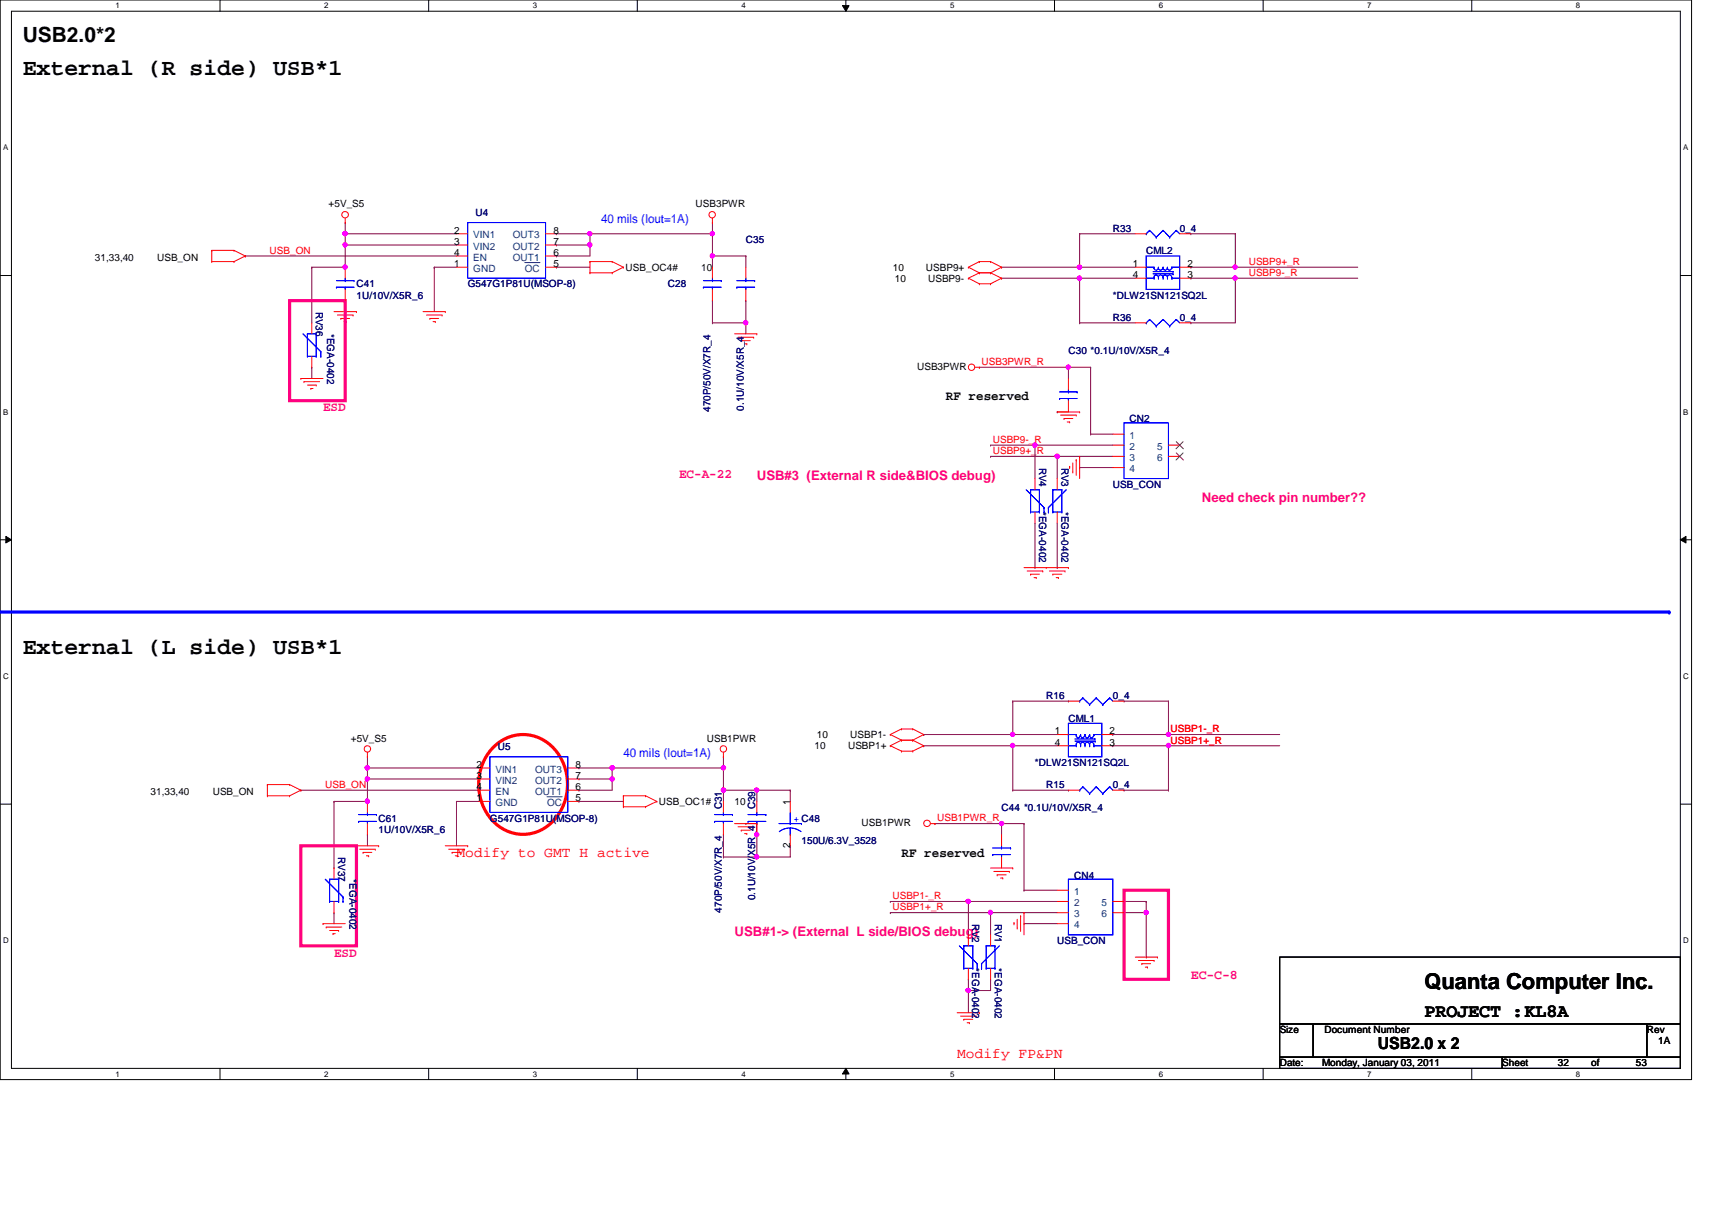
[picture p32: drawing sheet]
<svg xmlns="http://www.w3.org/2000/svg" width="297mm" height="210mm" viewBox="0 0 297 210" stroke-linecap="round" stroke-linejoin="round" font-family="sans-serif">
<defs><g id="words">
<g font-size="4">
<text x="3.9" y="13">External (R side) USB*1</text>
<text x="3.9" y="113.5">External (L side) USB*1</text>
</g>
<text font-size="3.8" x="247.1" y="171.5">Quanta Computer Inc.</text>
<text font-size="3.6" x="3.9" y="7.3">USB2.0*2</text>
<text font-size="3.3" x="247.1" y="176.4">PROJECT :KL8A</text>
<text font-size="2.9" x="239.1" y="182">USB2.0 x 2</text>
<g font-size="2.5" fill="#f00">
<text x="79.2" y="148.7">Modify to GMT H active</text>
<text x="166.1" y="183.5">Modify FP&amp;PN</text>
</g>
<g font-size="2.3" fill="#ff0080">
<text x="56" y="71.4">ESD</text>
<text x="117.8" y="83">EC-A-22</text>
<text x="131.3" y="83.2">USB#3 (External R side&amp;BIOS debug)</text>
<text x="208.5" y="87.1">Need check pin number??</text>
<text x="58" y="165.9">ESD</text>
<text x="127.5" y="162.3">USB#1-&gt; (External L side/BIOS debug)</text>
<text x="206.6" y="169.8">EC-C-8</text>
</g>
<g font-size="2.3">
<text x="164.1" y="69.4">RF reserved</text>
<text x="156.4" y="148.6">RF reserved</text>
</g>
<g font-size="2.1" fill="#00f">
<text x="104.3" y="38.7">40 mils (Iout=1A)</text>
<text x="108.2" y="131.3">40 mils (Iout=1A)</text>
</g>
<g font-size="1.7">
<text x="57" y="36">+5V_S5</text>
<text x="120.7" y="36">USB3PWR</text>
<text x="78.8" y="40.5">2</text>
<text x="96" y="40.5">8</text>
<text x="16.5" y="45.3">31,33,40</text>
<text x="27.3" y="45.3">USB_ON</text>
<text x="78.8" y="46.3">1</text>
<text x="78.8" y="44.4">4</text>
<text x="78.8" y="42.5">3</text>
<text x="96" y="46.3">5</text>
<text x="96" y="44.4">6</text>
<text x="96" y="42.5">7</text>
<text x="108.5" y="47">USB_OC4#</text>
<text x="121.7" y="47">10</text>
<text x="154.9" y="47">10</text>
<text x="160.7" y="47">USBP9+</text>
<text x="196.6" y="46.3">1</text>
<text x="206" y="46.3">2</text>
<text x="155.3" y="48.9">10</text>
<text x="161" y="48.9">USBP9-</text>
<text x="196.6" y="48.2">4</text>
<text x="206" y="48.2">3</text>
<text x="159.1" y="64.2">USB3PWR</text>
<text x="60.9" y="128.7">+5V_S5</text>
<text x="122.6" y="128.7">USB1PWR</text>
<text x="141.3" y="130">10</text>
<text x="141.7" y="128.1">10</text>
<text x="147.1" y="130">USBP1+</text>
<text x="147.5" y="128.1">USBP1-</text>
<text x="183" y="127.4">1</text>
<text x="183" y="129.3">4</text>
<text x="192.5" y="129.3">3</text>
<text x="192.5" y="127.4">2</text>
<text x="26.1" y="137.9">31,33,40</text>
<text x="36.9" y="137.9">USB_ON</text>
<text x="82.7" y="137">4</text>
<text x="82.7" y="133.2">2</text>
<text x="82.7" y="135.1">3</text>
<text x="99.9" y="137">6</text>
<text x="99.9" y="133.2">8</text>
<text x="99.9" y="135.1">7</text>
<text x="82.7" y="139">1</text>
<text x="99.9" y="139">5</text>
<text x="114.3" y="139.7">USB_OC1#</text>
<text x="127.5" y="139.7">10</text>
<text x="137.1" y="139.6" transform="rotate(-90 137.1 139.6)">1</text>
<text x="149.5" y="143.3">USB1PWR</text>
<text x="137.1" y="147.1" transform="rotate(-90 137.1 147.1)">2</text>
<text x="222" y="179.2">Size</text>
<text x="229.8" y="179.2">Document Number</text>
<text x="285.7" y="179.2">Rev</text>
<text x="222" y="185">Date:</text>
<text x="229.4" y="185">Monday, January 03, 2011</text>
<text x="260.6" y="185">Sheet</text>
<text x="270.3" y="185">32</text>
<text x="276.1" y="185">of</text>
<text x="283.8" y="185">53</text>
<text x="287.7" y="181.1">1A</text>
</g>
<g font-size="1.7" fill="#004080">
<text x="82.1" y="41.4">VIN1</text>
<text x="89" y="41.4">OUT3</text>
<text x="82.1" y="47.2">GND</text>
<text x="82.1" y="45.2">EN</text>
<text x="82.1" y="43.3">VIN2</text>
<text x="89" y="45.2">OUT1</text>
<text x="89" y="43.3">OUT2</text>
<text x="91.1" y="47.2">OC</text>
<text x="196" y="76.1">1</text>
<text x="196" y="78">2</text>
<text x="196" y="80">3</text>
<text x="196" y="81.9">4</text>
<text x="200.8" y="78">5</text>
<text x="200.8" y="80">6</text>
<text x="86" y="137.9">EN</text>
<text x="86" y="134">VIN1</text>
<text x="86" y="135.9">VIN2</text>
<text x="92.8" y="137.9">OUT1</text>
<text x="92.8" y="134">OUT3</text>
<text x="92.8" y="135.9">OUT2</text>
<text x="86" y="139.8">GND</text>
<text x="94.9" y="139.8">OC</text>
<text x="186.3" y="155.2">1</text>
<text x="186.3" y="157.2">2</text>
<text x="186.3" y="159.1">3</text>
<text x="186.3" y="161">4</text>
<text x="191.1" y="157.2">5</text>
<text x="191.1" y="159.1">6</text>
</g>
<g font-size="1.7" fill="#000080">
<text x="82.5" y="37.5">U4</text>
<text x="193.1" y="40.2">R33</text>
<text x="204.7" y="40.2">0_4</text>
<text x="129.4" y="42.2">C35</text>
<text x="198.9" y="44.1">CML2</text>
<text x="61.8" y="49.9">C41</text>
<text x="61.8" y="51.8">1U/10V/X5R_6</text>
<text x="81.1" y="49.9">G547G1P81U(MSOP-8)</text>
<text x="115.9" y="49.9">C28</text>
<text x="193.1" y="51.8">*DLW21SN121SQ2L</text>
<text x="54.8" y="54.1" transform="rotate(90 54.8 54.1)">RV36</text>
<text x="56.8" y="57.9" transform="rotate(90 56.8 57.9)">*EGA-0402</text>
<text x="193.1" y="55.7">R36</text>
<text x="204.7" y="55.7">0_4</text>
<text x="185.4" y="61.5">C30 *0.1U/10V/X5R_4</text>
<text x="123.3" y="71.5" transform="rotate(-90 123.3 71.5)">470P/50V/X7R_4</text>
<text x="129.1" y="71.2" transform="rotate(-90 129.1 71.2)">0.1U/10V/X5R_4</text>
<text x="196" y="73.2">CN2</text>
<text x="180.3" y="81.1" transform="rotate(90 180.3 81.1)">RV4</text>
<text x="184.1" y="81.1" transform="rotate(90 184.1 81.1)">RV3</text>
<text x="180.3" y="88.8" transform="rotate(90 180.3 88.8)">*EGA-0402</text>
<text x="184.1" y="88.8" transform="rotate(90 184.1 88.8)">*EGA-0402</text>
<text x="193.1" y="84.6">USB_CON</text>
<text x="181.5" y="121.3">R16</text>
<text x="185.4" y="125.2">CML1</text>
<text x="193.1" y="121.3">0_4</text>
<text x="86.4" y="130.2">U5</text>
<text x="179.6" y="132.9">*DLW21SN121SQ2L</text>
<text x="181.5" y="136.7">R15</text>
<text x="193.1" y="136.7">0_4</text>
<text x="65.7" y="142.5">C61</text>
<text x="85" y="142.5">G547G1P81U(MSOP-8)</text>
<text x="125.2" y="140.4" transform="rotate(-90 125.2 140.4)">C31</text>
<text x="131" y="140.4" transform="rotate(-90 131 140.4)">C39</text>
<text x="173.8" y="140.6">C44 *0.1U/10V/X5R_4</text>
<text x="58.7" y="148.7" transform="rotate(90 58.7 148.7)">RV37</text>
<text x="65.7" y="144.5">1U/10V/X5R_6</text>
<text x="139.1" y="146.4">150U/6.3V_3528</text>
<text x="60.6" y="152.5" transform="rotate(90 60.6 152.5)">*EGA-0402</text>
<text x="186.3" y="152.4">CN4</text>
<text x="125.2" y="158.3" transform="rotate(-90 125.2 158.3)">470P/50V/X7R_4</text>
<text x="131" y="156.2" transform="rotate(-90 131 156.2)">0.1U/10V/X5R_4</text>
<text x="168.7" y="160.2" transform="rotate(90 168.7 160.2)">RV2</text>
<text x="172.6" y="160.2" transform="rotate(90 172.6 160.2)">RV1</text>
<text x="168.7" y="168" transform="rotate(90 168.7 168)">*EGA-0402</text>
<text x="172.6" y="168" transform="rotate(90 172.6 168)">*EGA-0402</text>
<text x="183.4" y="163.8">USB_CON</text>
</g>
<g font-size="1.7" fill="#f00">
<text x="46.8" y="44">USB_ON</text>
<text x="216.7" y="46">USBP9+_R</text>
<text x="216.7" y="47.9">USBP9-_R</text>
<text x="170.3" y="63.3">USB3PWR_R</text>
<text x="172.3" y="76.8">USBP9-_R</text>
<text x="172.3" y="78.8">USBP9+_R</text>
<text x="203.1" y="127">USBP1-_R</text>
<text x="203.1" y="129">USBP1+_R</text>
<text x="56.4" y="136.7">USB_ON</text>
<text x="162.6" y="142.5">USB1PWR_R</text>
<text x="154.9" y="156">USBP1-_R</text>
<text x="154.9" y="157.9">USBP1+_R</text>
</g>
<text font-size="1.7" fill="#00f" x="137.7" y="142.5">+ C48</text>
<g font-size="1.4">
<text x="20.1" y="1.4">1</text>
<text x="56.3" y="1.4">2</text>
<text x="92.5" y="1.4">3</text>
<text x="128.6" y="1.4">4</text>
<text x="164.8" y="1.4">5</text>
<text x="201" y="1.4">6</text>
<text x="237.2" y="1.4">7</text>
<text x="273.4" y="1.4">8</text>
<text x=".5" y="26.1">A</text>
<text x="292.1" y="26.1">A</text>
<text x=".5" y="71.9">B</text>
<text x="292.1" y="71.9">B</text>
<text x=".5" y="117.8">C</text>
<text x="292.1" y="117.8">C</text>
<text x=".5" y="163.6">D</text>
<text x="292.1" y="163.6">D</text>
<text x="20.1" y="186.8">1</text>
<text x="56.3" y="186.8">2</text>
<text x="92.5" y="186.8">3</text>
<text x="128.6" y="186.8">4</text>
<text x="164.8" y="186.8">5</text>
<text x="201" y="186.8">6</text>
<text x="237.2" y="186.8">7</text>
<text x="273.4" y="186.8">8</text>
</g>
</g></defs>
<path d="M0 0h293.5v187.3h-293.5zM2 1.9h289.5v183.4h-289.5z" fill="none" stroke="#000" stroke-width=".17"/>
<g fill="#fff">
<path d="M20.1 .2h.7v1.5h-.7z"/>
<path d="M20.1 185.5h.7v1.6h-.7z"/>
</g>
<path d="M38.2 0v1.9M38.2 185.3v2" fill="none" stroke="#000" stroke-width=".17"/>
<g fill="#fff">
<path d="M56.3 .2h.7v1.5h-.7z"/>
<path d="M56.3 185.5h.7v1.6h-.7z"/>
</g>
<path d="M74.4 0v1.9M74.4 185.3v2" fill="none" stroke="#000" stroke-width=".17"/>
<g fill="#fff">
<path d="M92.5 .2h.7v1.5h-.7z"/>
<path d="M92.5 185.5h.7v1.6h-.7z"/>
</g>
<path d="M110.6 0v1.9M110.6 185.3v2" fill="none" stroke="#000" stroke-width=".17"/>
<g fill="#fff">
<path d="M128.6 .2h.8v1.5h-.8z"/>
<path d="M128.6 185.5h.8v1.6h-.8z"/>
</g>
<path d="M146.2 1h1.1l-.5 .9zM146.8 0v1.9M146.8 185.3l.5 1h-1.1zM146.8 185.3v2" fill="none" stroke="#000" stroke-width=".17"/>
<path d="M146.2 1h1.1l-.5 .9zM146.8 185.3l.5 1h-1.1z" fill="#000"/>
<g fill="#fff">
<path d="M164.8 .2h.8v1.5h-.8z"/>
<path d="M164.8 185.5h.8v1.6h-.8z"/>
</g>
<path d="M183 0v1.9M183 185.3v2" fill="none" stroke="#000" stroke-width=".17"/>
<g fill="#fff">
<path d="M201 .2h.8v1.5h-.8z"/>
<path d="M201 185.5h.8v1.6h-.8z"/>
</g>
<path d="M219.2 0v1.9M219.2 185.3v2" fill="none" stroke="#000" stroke-width=".17"/>
<g fill="#fff">
<path d="M237.2 .2h.8v1.5h-.8z"/>
<path d="M237.2 185.5h.8v1.6h-.8z"/>
</g>
<path d="M255.4 0v1.9M255.4 185.3v2" fill="none" stroke="#000" stroke-width=".17"/>
<g fill="#fff">
<path d="M273.4 .2h.8v1.5h-.8z"/>
<path d="M273.4 185.5h.8v1.6h-.8z"/>
<path d="M.5 24.8h.9v1.6h-.9z"/>
<path d="M292.1 24.8h.8v1.6h-.8z"/>
<path d="M.5 70.7h.9v1.5h-.9z"/>
<path d="M292.1 70.7h.8v1.5h-.8z"/>
</g>
<path d="M0 47.8h2M291.5 47.8h2" fill="none" stroke="#000" stroke-width=".17"/>
<g fill="#fff">
<path d="M.5 116.5h1v1.6h-1z"/>
<path d="M292.1 116.5h.9v1.6h-.9z"/>
</g>
<path d="M0 93.6h2M1 93l1 .6-1 .6zM291.5 93.6l1-.6v1.2zM291.5 93.6h2" fill="none" stroke="#000" stroke-width=".17"/>
<path d="M1 93l1 .6-1 .6zM291.5 93.6l1-.6v1.2z" fill="#000"/>
<g fill="#fff">
<path d="M.5 162.4h1v1.5h-1z"/>
<path d="M292.1 162.4h.9v1.5h-.9z"/>
</g>
<path d="M0 139.5h2M291.5 139.5h2" fill="none" stroke="#000" stroke-width=".17"/>
<path d="M102.4 42.5h.1M102.4 42.5v1.9" fill="none" stroke="#800040" stroke-width=".17"/>
<circle cx="102.3" cy="42.5" r=".38" fill="#f0f"/>
<circle cx="102.3" cy="42.5" r=".38" fill="none" stroke="#f0f" stroke-width=".17"/>
<path d="M59.9 42.5h.1M59.9 42.5v3.9M75.3 46.4h.1M75.3 46.4v7.7" fill="none" stroke="#800040" stroke-width=".17"/>
<circle cx="59.9" cy="46.3" r=".37" fill="#f0f"/>
<circle cx="59.9" cy="46.3" r=".37" fill="none" stroke="#f0f" stroke-width=".17"/>
<path d="M59.9 42.5h.1M59.9 42.5h19.3M75.3 46.4h.1M75.3 46.4h3.9M96.6 42.5h.1M96.6 44.4h.1M96.6 42.5h5.8M96.6 44.4h5.8" fill="none" stroke="#800040" stroke-width=".17"/>
<circle cx="59.9" cy="42.5" r=".38" fill="#f0f"/>
<circle cx="59.9" cy="42.5" r=".38" fill="none" stroke="#f0f" stroke-width=".17"/>
<path d="M96.6 40.6h.1M96.6 46.4h.1M96.6 40.6h5.8M96.6 46.4h5.8M102.4 40.6h.1M102.4 40.6v1.9" fill="none" stroke="#800040" stroke-width=".17"/>
<circle cx="102.3" cy="40.5" r=".37" fill="#f0f"/>
<circle cx="102.3" cy="40.5" r=".37" fill="none" stroke="#f0f" stroke-width=".17"/>
<path d="M59.9 40.6h.1M59.9 40.6v1.9" fill="none" stroke="#800040" stroke-width=".17"/>
<circle cx="59.9" cy="40.5" r=".37" fill="#f0f"/>
<circle cx="59.9" cy="40.5" r=".37" fill="none" stroke="#f0f" stroke-width=".17"/>
<path d="M59.9 38.6h.1M59.9 38.6v2M42.5 44.4h.1M42.5 44.4h36.7M123.6 40.6h.1M123.6 40.6v3.8" fill="none" stroke="#800040" stroke-width=".17"/>
<circle cx="59.9" cy="40.5" r=".37" fill="#f0f"/>
<circle cx="59.9" cy="40.5" r=".37" fill="none" stroke="#f0f" stroke-width=".17"/>
<path d="M59.9 52.2h.1M59.9 40.6h.1M59.9 52.2v1.9M59.9 40.6h19.3M168 156.4h.1M168 156.4h15.4M171.9 158.3h.1M171.9 158.3h11.5M177.7 160.2h.1M177.7 160.2h5.7" fill="none" stroke="#800040" stroke-width=".17"/>
<circle cx="171.8" cy="158.3" r=".38" fill="#f0f"/>
<circle cx="171.8" cy="158.3" r=".38" fill="none" stroke="#f0f" stroke-width=".17"/>
<path d="M131.3 148.7h.1M131.3 148.7h5.8M173.8 142.9h.1M173.8 142.9h3.9" fill="none" stroke="#800040" stroke-width=".17"/>
<circle cx="131.3" cy="148.6" r=".38" fill="#f0f"/>
<circle cx="131.3" cy="148.6" r=".38" fill="none" stroke="#f0f" stroke-width=".17"/>
<path d="M137.1 137.1h.1M137.1 137.1v1.9M131.3 144.8h.1M131.3 144.8v3.9" fill="none" stroke="#800040" stroke-width=".17"/>
<circle cx="131.3" cy="144.8" r=".38" fill="#f0f"/>
<circle cx="131.3" cy="144.8" r=".38" fill="none" stroke="#f0f" stroke-width=".17"/>
<path d="M125.5 137.1h.1M125.5 137.1h11.6M125.5 137.1v1.9M131.3 137.1h.1M125.5 144.8h.1M125.5 148.7h.1M125.5 144.8v3.9M125.5 148.7h5.8" fill="none" stroke="#800040" stroke-width=".17"/>
<circle cx="131.3" cy="137" r=".37" fill="#f0f"/>
<circle cx="131.3" cy="137" r=".37" fill="none" stroke="#f0f" stroke-width=".17"/>
<circle cx="125.5" cy="137" r=".37" fill="#f0f"/>
<circle cx="125.5" cy="137" r=".37" fill="none" stroke="#f0f" stroke-width=".17"/>
<path d="M125.5 133.2h.1M125.5 133.2v3.9M131.3 137.1h.1M131.3 137.1v1.9M137.1 146.7h.1M137.1 146.7v2" fill="none" stroke="#800040" stroke-width=".17"/>
<circle cx="125.5" cy="133.2" r=".37" fill="#f0f"/>
<circle cx="125.5" cy="133.2" r=".37" fill="none" stroke="#f0f" stroke-width=".17"/>
<path d="M106.2 133.2h.1M106.2 133.2h19.3" fill="none" stroke="#800040" stroke-width=".17"/>
<circle cx="106.2" cy="133.2" r=".37" fill="#f0f"/>
<circle cx="106.2" cy="133.2" r=".37" fill="none" stroke="#f0f" stroke-width=".17"/>
<path d="M106.2 135.1h.1M106.2 135.1v2" fill="none" stroke="#800040" stroke-width=".17"/>
<circle cx="106.2" cy="135.1" r=".38" fill="#f0f"/>
<circle cx="106.2" cy="135.1" r=".38" fill="none" stroke="#f0f" stroke-width=".17"/>
<path d="M63.8 135.1h.1M63.8 135.1v3.9M63.8 135.1h19.3M79.2 139h.1M79.2 139v7.7M79.2 139h3.9M100.5 135.1h.1M100.5 137.1h.1M100.5 135.1h5.7M100.5 137.1h5.7" fill="none" stroke="#800040" stroke-width=".17"/>
<circle cx="63.7" cy="135.1" r=".38" fill="#f0f"/>
<circle cx="63.7" cy="135.1" r=".38" fill="none" stroke="#f0f" stroke-width=".17"/>
<path d="M100.5 133.2h.1M100.5 139h.1M100.5 133.2h5.7M100.5 139h7.7M106.2 133.2h.1M106.2 133.2v1.9" fill="none" stroke="#800040" stroke-width=".17"/>
<circle cx="106.2" cy="133.2" r=".37" fill="#f0f"/>
<circle cx="106.2" cy="133.2" r=".37" fill="none" stroke="#f0f" stroke-width=".17"/>
<path d="M63.8 133.2h.1M63.8 133.2v1.9" fill="none" stroke="#800040" stroke-width=".17"/>
<circle cx="63.7" cy="133.2" r=".37" fill="#f0f"/>
<circle cx="63.7" cy="133.2" r=".37" fill="none" stroke="#f0f" stroke-width=".17"/>
<path d="M52.2 137.1h.1M52.2 137.1h30.9M63.8 131.3h.1M63.8 131.3v1.9" fill="none" stroke="#800040" stroke-width=".17"/>
<circle cx="63.7" cy="133.2" r=".37" fill="#f0f"/>
<circle cx="63.7" cy="133.2" r=".37" fill="none" stroke="#f0f" stroke-width=".17"/>
<path d="M63.8 133.2h.1M63.8 133.2h19.3M125.5 131.3h.1M125.5 131.3v1.9M202.7 127.4h.1M202.7 127.4h19.3M63.8 144.8h.1M63.8 144.8v1.9" fill="none" stroke="#800040" stroke-width=".17"/>
<circle cx="202.7" cy="127.4" r=".37" fill="#f0f"/>
<circle cx="202.7" cy="127.4" r=".37" fill="none" stroke="#f0f" stroke-width=".17"/>
<path d="M175.7 127.4h.1M175.7 127.4h7.7" fill="none" stroke="#800040" stroke-width=".17"/>
<circle cx="175.7" cy="127.4" r=".37" fill="#f0f"/>
<circle cx="175.7" cy="127.4" r=".37" fill="none" stroke="#f0f" stroke-width=".17"/>
<path d="M175.7 129.4h.1M175.7 129.4h7.7M202.7 129.4h.1M202.7 129.4h19.3" fill="none" stroke="#800040" stroke-width=".17"/>
<circle cx="202.7" cy="129.3" r=".38" fill="#f0f"/>
<circle cx="202.7" cy="129.3" r=".38" fill="none" stroke="#f0f" stroke-width=".17"/>
<path d="M185.4 63.7h.1M185.4 63.7h3.8M129.4 142.9h.1M129.4 142.9h1.9M131.3 142.9h.1M131.3 142.9v1.9" fill="none" stroke="#800040" stroke-width=".17"/>
<circle cx="185.3" cy="63.7" r=".37" fill="#f0f"/>
<circle cx="185.3" cy="63.7" r=".37" fill="none" stroke="#f0f" stroke-width=".17"/>
<path d="M179.6 77.2h.1M179.6 77.2h13.5M183.4 79.2h.1M183.4 79.2h9.7M187.3 81.1h.1M187.3 81.1h5.8" fill="none" stroke="#800040" stroke-width=".17"/>
<circle cx="183.4" cy="79.1" r=".37" fill="#f0f"/>
<circle cx="183.4" cy="79.1" r=".37" fill="none" stroke="#f0f" stroke-width=".17"/>
<path d="M129.4 56h.1M129.4 56v1.9" fill="none" stroke="#800040" stroke-width=".17"/>
<circle cx="129.4" cy="56" r=".37" fill="#f0f"/>
<circle cx="129.4" cy="56" r=".37" fill="none" stroke="#f0f" stroke-width=".17"/>
<path d="M123.6 52.2h.1M123.6 44.4h.1M123.6 44.4v2M123.6 52.2v3.8M123.6 44.4h5.8" fill="none" stroke="#800040" stroke-width=".17"/>
<circle cx="123.6" cy="44.4" r=".37" fill="#f0f"/>
<circle cx="123.6" cy="44.4" r=".37" fill="none" stroke="#f0f" stroke-width=".17"/>
<path d="M102.4 40.6h.1M102.4 40.6h21.2M129.4 44.4h.1M129.4 44.4v2" fill="none" stroke="#800040" stroke-width=".17"/>
<circle cx="123.6" cy="40.5" r=".37" fill="#f0f"/>
<circle cx="123.6" cy="40.5" r=".37" fill="none" stroke="#f0f" stroke-width=".17"/>
<g fill="none" stroke="#800040" stroke-width=".17">
<path d="M123.6 38.6h.1M123.6 38.6v2M160.3 127.4h.1M175.7 121.6h.1M175.7 137.1h.1M175.7 121.6h9.7M175.7 121.6v5.8h-15.4M175.7 129.4v7.7M175.7 137.1h9.7M185.4 121.6h.1M185.4 137.1h.1M193.1 127.4h.1"/>
<path d="M195 121.6h.1M195 137.1h.1M195 121.6h7.7M195 137.1h7.7M202.7 121.6h.1M202.7 137.1h.1M202.7 121.6v5.8h-9.6M202.7 129.4v7.7"/>
</g>
<circle cx="175.7" cy="129.3" r=".38" fill="#f0f"/>
<circle cx="175.7" cy="129.3" r=".38" fill="none" stroke="#f0f" stroke-width=".17"/>
<path d="M160.3 129.4h.1M160.3 129.4h15.4M193.1 129.4h.1M193.1 129.4h9.6M171.9 158.3h.1M171.9 158.3v3.9M168 171.8h.1M171.9 169.9h.1M171.9 169.9v1.9h-3.9" fill="none" stroke="#800040" stroke-width=".17"/>
<circle cx="168" cy="171.8" r=".37" fill="#f0f"/>
<circle cx="168" cy="171.8" r=".37" fill="none" stroke="#f0f" stroke-width=".17"/>
<path d="M168 156.4h.1M168 156.4v5.8M168 171.8h.1M168 169.9h.1M168 169.9v5.8" fill="none" stroke="#800040" stroke-width=".17"/>
<circle cx="168" cy="156.4" r=".37" fill="#f0f"/>
<circle cx="168" cy="156.4" r=".37" fill="none" stroke="#f0f" stroke-width=".17"/>
<path d="M171.9 79.2h.1M171.9 79.2h11.5M179.6 77.2h.1M179.6 77.2v5.8M183.4 79.2h.1M183.4 79.2v3.8M154.5 158.3h.1M154.5 156.4h.1M154.5 158.3h17.4M154.5 156.4h13.5" fill="none" stroke="#800040" stroke-width=".17"/>
<circle cx="179.5" cy="77.2" r=".38" fill="#f0f"/>
<circle cx="179.5" cy="77.2" r=".38" fill="none" stroke="#f0f" stroke-width=".17"/>
<g fill="none" stroke="#800040" stroke-width=".17">
<path d="M169.9 63.7h.1M169.9 63.7h15.5M171.9 77.2h.1M171.9 77.2h7.7M183.4 71.5h.1M183.4 71.5h2M185.4 63.7h.1M185.4 63.7v2M189.2 63.7h.1M189.2 75.3h.1M189.2 63.7v11.6M189.2 75.3h3.9"/>
<path d="M179.6 98.5h.1M179.6 90.8v7.7M183.4 98.5h.1M183.4 90.8v7.7M173.8 142.9h.1M173.8 142.9v1.9M177.7 142.9h.1M177.7 154.4h.1M177.7 142.9v11.5M177.7 154.4h5.7"/>
</g>
<circle cx="173.8" cy="142.8" r=".37" fill="#f0f"/>
<circle cx="173.8" cy="142.8" r=".37" fill="none" stroke="#f0f" stroke-width=".17"/>
<path d="M123.6 56h.1M123.6 56h5.8M206.6 48.3h.1M206.6 40.6h.1M206.6 48.3h7.7M206.6 40.6h7.7M214.3 48.3h.1M214.3 46.4h.1M214.3 48.3v7.7M214.3 46.4h21.3M162.2 142.9h.1M162.2 142.9h11.6" fill="none" stroke="#800040" stroke-width=".17"/>
<circle cx="214.3" cy="46.3" r=".37" fill="#f0f"/>
<circle cx="214.3" cy="46.3" r=".37" fill="none" stroke="#f0f" stroke-width=".17"/>
<path d="M173.8 46.4h.1M173.8 46.4h13.5" fill="none" stroke="#800040" stroke-width=".17"/>
<circle cx="187.3" cy="46.3" r=".37" fill="#f0f"/>
<circle cx="187.3" cy="46.3" r=".37" fill="none" stroke="#f0f" stroke-width=".17"/>
<path d="M187.3 40.6h.1M187.3 40.6v5.8M206.6 56h.1M206.6 56h7.7M214.3 48.3h.1M214.3 48.3h21.3" fill="none" stroke="#800040" stroke-width=".17"/>
<circle cx="214.3" cy="48.3" r=".38" fill="#f0f"/>
<circle cx="214.3" cy="48.3" r=".38" fill="none" stroke="#f0f" stroke-width=".17"/>
<path d="M187.3 56h.1M187.3 40.6h.1M187.3 48.3h.1M187.3 56h9.7M187.3 40.6h9.7M187.3 48.3v7.7" fill="none" stroke="#800040" stroke-width=".17"/>
<circle cx="187.3" cy="48.3" r=".38" fill="#f0f"/>
<circle cx="187.3" cy="48.3" r=".38" fill="none" stroke="#f0f" stroke-width=".17"/>
<g fill="none" stroke="#800040" stroke-width=".17">
<path d="M129.4 52.2h.1M129.4 52.2v3.8M173.8 48.3h.1M173.8 48.3h23.2M187.3 48.3h.1M187.3 46.4h.1M187.3 46.4h9.7M206.6 46.4h.1M214.3 40.6h.1M214.3 40.6v5.8h-7.7M195 156.4h3.9M195 158.3h3.9"/>
<path d="M198.9 156.4h.1M198.9 158.3h.1M198.9 156.4v9.6M198.9 166h.1"/>
</g>
<circle cx="198.8" cy="158.3" r=".38" fill="#f0f"/>
<circle cx="198.8" cy="158.3" r=".38" fill="none" stroke="#f0f" stroke-width=".17"/>
<path d="M54.1 46.4h.1M54.1 46.4v9.6M54.1 46.4h5.8M59.9 46.4h.1M54.1 63.7h.1M54.1 63.7v2M58 139h.1M58 139h5.8M58 158.3h.1M58 158.3v1.9" fill="none" stroke="#800040" stroke-width=".17"/>
<circle cx="63.7" cy="139" r=".38" fill="#f0f"/>
<circle cx="63.7" cy="139" r=".38" fill="none" stroke="#f0f" stroke-width=".17"/>
<path d="M58 139v11.6M58 150.6h.1" fill="none" stroke="#800040" stroke-width=".17"/>
<g fill="none" stroke="#f00" stroke-width=".17">
<path d="M59.9 38.6h.1M59.9 37.8v.8M123.6 38.6h.1M123.6 37.8v.8M36.7 45.4h.1M36.7 43.4h.1M36.7 45.4h3.9M36.7 43.4h3.9M36.7 43.4v2M40.6 43.4h.1M40.6 45.4h.1M40.6 43.4l1.9 1"/>
<path d="M42.5 44.4h.1M42.5 44.4l-1.9 1M58 54.1h3.8M58.5 54.7h2.8M59.1 55.2h.1M59.1 55.2h1.6M59.7 55.8h.4M60.1 55.8h.1M61.3 54.7h.1M61.8 54.1h.1M73.4 54.1h3.9M74 54.7h2.7"/>
<path d="M74.6 55.2h.1M74.6 55.2h1.5M75.1 55.8h.4M75.5 55.8h.1M76.7 54.7h.1M77.3 54.1h.1M102.4 47.3h.1M102.4 45.4h.1M102.4 45.4h3.8M102.4 47.3h3.8M102.4 45.4v1.9M106.2 45.4h.1"/>
<path d="M106.2 47.3h.1M106.2 45.4l2 1M108.2 46.4h.1M108.2 46.4l-2 .9M127.5 57.9h3.8M128.1 58.5h2.7M128.6 59.1h.1M128.6 59.1h1.6M129.2 59.6h.4M129.6 59.6h.1M130.8 58.5h.1M131.3 57.9h.1"/>
<path d="M168 46.4h.1M168 48.3h.1M168 46.4l1.9 .9M168 48.3l1.9 .9M169.9 47.3h.1M169.9 45.4h.1M169.9 49.2h.1M169.9 45.4h2M169.9 47.3h2M169.9 45.4l-1.9 1M169.9 49.2h2M169.9 47.3l-1.9 1"/>
<path d="M171.9 47.3h.1M171.9 45.4h.1M171.9 49.2h.1M171.9 45.4l1.9 1M171.9 47.3l1.9 1M173.8 46.4h.1M173.8 48.3h.1M173.8 46.4l-1.9 .9M173.8 48.3l-1.9 .9M52.2 65.7h.1M52.2 65.7h3.8M52.7 66.2h.1"/>
<path d="M52.7 66.2h2.8M53.3 66.8h1.6M53.9 67.4h.1M53.9 67.4h.4M54.9 66.8h.1M169.2 63.7h.7M169.9 63.7h.1M183.4 71.5h3.9M184 72h2.7M184.6 72.6h.1M184.6 72.6h1.5M185.2 73.2h.4"/>
<path d="M185.6 73.2h.1M186.7 79.8h.1M186.7 72h.1M186.7 79.8v2.7M187.3 79.2h.1M187.3 71.5h.1M187.3 79.2v3.8M177.7 98.5h7.7M178.2 99.1h2.7M178.8 99.6h.1M178.8 99.6h1.5M180.9 99.1h.1"/>
<path d="M181.5 98.5h.1M182.1 99.1h2.7M182.7 99.6h.1M182.7 99.6h1.5M184.8 99.1h.1M185.4 98.5h.1M185.6 80.9h.1M185.6 80.9v.4M186.1 81.9h.1M186.1 80.3v1.6M179.4 100.2h.4M179.8 100.2h.1"/>
<path d="M183.3 100.2h.3M183.6 100.2h.1M46.4 138h.1M46.4 136.1h.1M46.4 138h3.8M46.4 136.1h3.8M46.4 136.1v1.9M50.2 136.1h.1M50.2 138h.1M50.2 136.1l2 1M52.2 137.1h.1M52.2 137.1l-2 .9"/>
<path d="M63.8 131.3h.1M63.8 130.5v.8M108.2 140h.1M108.2 138h.1M108.2 138h3.8M108.2 140h3.8M108.2 138v2M112 138h.1M112 140h.1M112 138l2 1M114 139h.1M114 139l-2 1"/>
<path d="M125.5 131.3h.1M125.5 130.5v.8M154.5 129.4h.1M154.5 127.4h.1M154.5 129.4l1.9 .9M154.5 127.4l1.9 1M156.4 130.3h.1M156.4 128.4h.1M156.4 126.4h.1M156.4 130.3h2M156.4 128.4h2M156.4 128.4l-1.9 1"/>
<path d="M156.4 126.4h2M156.4 126.4l-1.9 1M158.4 130.3h.1M158.4 128.4h.1M158.4 126.4h.1M158.4 128.4l1.9 1M158.4 126.4l1.9 1M160.3 129.4h.1M160.3 127.4h.1M160.3 129.4l-1.9 .9M160.3 127.4l-1.9 1M61.8 146.7h3.9"/>
<path d="M62.4 147.3h2.7M63 147.9h.1M63 147.9h1.5M63.6 148.5h.4M64 148.5h.1M65.1 147.3h.1M65.7 146.7h.1M77.3 146.7h3.8M77.8 147.3h2.8M78.4 147.9h.1M78.4 147.9h1.6M79 148.5h.4"/>
<path d="M79.4 148.5h.1M80.6 147.3h.1M81.1 146.7h.1M127.5 142.9h3.8M128.1 143.4h2.7M128.6 144h.1M128.6 144h1.6M129.2 144.6h.4M129.6 144.6h.1M130.8 143.4h.1M131.3 142.9h.1M161.5 142.9h.7"/>
<path d="M162.2 142.9h.1M171.9 150.6h3.8M172.4 151.2h2.7M173 151.8h.1M173 151.8h1.6M173.6 152.3h.4M174 152.3h.1M175.1 151.2h.1M175.7 150.6h.1M176.5 159.5v1.5M177.1 158.9h.1M177.1 158.9v2.7"/>
<path d="M177.7 158.3h.1M177.7 158.3v3.9M56 160.2h.1M56 160.2h3.9M56.6 160.8h.1M56.6 160.8h2.7M57.2 161.4h1.6M57.8 162h.1M57.8 162h.4M58.8 161.4h.1M166.1 175.7h3.8M166.7 176.3h2.7"/>
<path d="M167.2 176.8h.1M167.2 176.8h1.6M167.8 177.4h.4M168.2 177.4h.1M169.4 176.3h.1M169.9 175.7h.1M175.9 160.1h.1M175.9 160.1v.3M176.5 161h.1M197 166h3.8M197.5 166.6h2.7M198.1 167.2h.1"/>
<path d="M198.1 167.2h1.5M198.7 167.8h.4M199.1 167.8h.1M200.2 166.6h.1M200.8 166h.1"/>
<circle cx="59.9" cy="37.3" r=".56"/>
<circle cx="123.6" cy="37.2" r=".56"/>
<circle cx="168.6" cy="63.7" r=".56"/>
<circle cx="63.7" cy="129.9" r=".56"/>
<circle cx="125.5" cy="129.9" r=".56"/>
<circle cx="160.8" cy="142.8" r=".56"/>
</g>
<path d="M222 166h69.5v11.6h-69.5zM222 177.6h5.8v5.8h-5.8zM227.8 177.6h57.9v5.8h-57.9zM285.7 177.6h5.8v5.8h-5.8zM222 183.4h38.6v1.9h-38.6zM260.6 183.4h30.9v1.9h-30.9z" fill="none" stroke="#000" stroke-width=".17"/>
<path d="M0 106.2h289.6" fill="none" stroke="#00f" stroke-width=".55"/>
<circle cx="289.6" cy="106.2" r=".28" fill="#00f"/>
<path d="M85.3 129.9a7.3 7.3 0 0 1 12.1 1.8 9.2 9.2 0 0 1-3.7 12.4 7.4 7.4 0 0 1-10-4.7 9.5 9.5 0 0 1 1.6-9.5z" fill="none" stroke="#f00" stroke-width=".55"/>
<path d="M50.2 52.2h9.7v17.3h-9.7zM52.2 146.7h9.6v17.4h-9.6zM195 154.4h7.7v15.5h-7.7z" fill="none" stroke="#ff0080" stroke-width=".55"/>
<g fill="none" stroke="#00f" stroke-width=".17">
<path d="M81.1 38.6h13.6v9.7h-13.6zM199.5 40h.1M199.5 40l1.1 1.1M199.5 40l-.6 .6M201.8 40h.1M201.8 40l1.1 1.1M201.8 40l-1.2 1.1M204.1 40h.1M204.1 40l.6 .6M204.1 40l-1.2 1.1M52.6 57.9l3.1 3.1M53.3 57.9h.1"/>
<path d="M53.3 57.9h1.6M53.3 57.9v3.9M54.9 57.9h.1M54.9 57.9v3.9M58.4 49.8h.1M58.4 49.8h3M58.4 48.7h3M59.9 48.7h.1M59.9 49.8h.1M59.9 48.3v.4M59.9 49.8v.4M61.4 48.7h.1"/>
<path d="M122 49.8h.1M122 49.8h3.1M122 48.7h3.1M123.6 48.7h.1M123.6 49.8h.1M123.6 48.3v.4M123.6 49.8v.4M125.1 48.7h.1M127.8 49.8h.1M127.8 49.8h3.1M127.8 48.7h3.1M129.4 49.8h.1"/>
<path d="M129.4 48.7h.1M129.4 48.3v.4M129.4 49.8v.4M130.9 48.7h.1M198.9 44.4h5.8v5.8h-5.8zM198.9 48.3h.1M198.9 46.4h.1M198.9 40.6h.1M198.9 56h.1M198.9 46.4h1.3M198.9 48.3h1.3M199.5 55.4h.1"/>
<path d="M199.5 55.4l1.1 1.2M199.5 55.4l-.6 .6M200.1 47.1h3.4M200.1 47.5h3.4M200.2 48.3h.1M200.2 46.4h.1M200.2 46.4a.37 .37 0 0 0 .3 .4 .37 .37 0 0 0 .5-.3M200.6 41.1h.1M200.6 56.6h.1M201 48a.38 .38 0 0 0-.5-.3 .38 .38 0 0 0-.3 .6M201 48.3h.1M201 46.4h.1"/>
<path d="M201 46.4a.39 .39 0 0 0 .3 .5 .39 .39 0 0 0 .5-.4M201.8 48a.4 .4 0 0 0-.5-.3 .4 .4 0 0 0-.3 .6M201.8 48.3h.1M201.8 46.4h.1M201.8 46.4a.37 .37 0 0 0 .3 .4 .37 .37 0 0 0 .4-.3M201.8 55.4h.1M201.8 55.4l1.1 1.2M201.8 55.4l-1.2 1.2M202.5 48a.38 .38 0 0 0-.5-.3 .38 .38 0 0 0-.2 .6M202.6 48.3h.1M202.6 46.4h.1M202.6 46.4a.37 .37 0 0 0 .2 .4 .37 .37 0 0 0 .5-.3"/>
<path d="M202.9 41.1h.1M202.9 56.6h.1M203.3 48a.38 .38 0 0 0-.5-.3 .38 .38 0 0 0-.2 .6M203.3 48.3h.1M203.3 46.4h.1M203.3 46.4v.1M203.3 48.1v.2M203.3 46.4h1.4M203.3 48.3h1.4M203.5 47.1h.1M203.5 47.5h.1M204.1 55.4h.1"/>
<path d="M204.1 55.4l.6 .6M204.1 55.4l-1.2 1.2M53.3 61.8h.1M53.3 61.8h1.6M54.9 61.8h.1M55.7 61h.1M55.7 61.8h.1M55.7 61v.8M183.9 69.1h.1M183.9 68h3M183.9 69.1h3M185.4 69.1h.1"/>
<path d="M185.4 68h.1M185.4 67.6v.4M185.4 69.1v.4M186.9 68h.1M195 73.4h7.7v9.6h-7.7zM178.1 85l3 3.1M178.8 85h.1M178.8 88.8h.1M178.8 85h1.5M178.8 85v3.8M178.8 88.8h1.5M180.3 88.8h.1"/>
<path d="M180.3 85h.1M180.3 85v3.8M181.1 88.1h.1M181.1 88.8h.1M181.1 88.1v.7M181.9 88.1h.1M181.9 88.8h.1M181.9 88.1v.7M182.7 88.8h.1M182.7 85h.1M182.7 85h1.5M182.7 88.8h1.5"/>
<path d="M182.7 85v3.8M184.2 85h.1M184.2 88.8h.1M184.2 85v3.8M185 85l-3.1 3.1M85 131.3h13.5v9.6h-13.5zM185.4 125.5h5.8v5.8h-5.8zM185.4 129.4h.1M185.4 127.4h.1M185.4 127.4h1.3M185.4 129.4h1.3M186.5 128.2h3.5"/>
<path d="M186.5 128.6h3.5M186.7 129.4h.1M186.7 127.4h.1M186.7 127.4a.38 .38 0 0 0 .1 .4 .38 .38 0 0 0 .4 .1l.2-.3M187.3 121.6h.1M187.3 137.1h.1M187.4 129.1a.39 .39 0 0 0-.5-.3 .39 .39 0 0 0-.2 .6M187.5 129.4h.1M187.5 127.4h.1M187.5 127.4a.38 .38 0 0 0 .1 .4 .38 .38 0 0 0 .4 .1l.2-.3M187.9 121.1h.1M187.9 136.5h.1"/>
<path d="M187.9 121.1l1.2 1.1M187.9 121.1l-.6 .5M187.9 136.5l1.2 1.2M187.9 136.5l-.6 .6M188.2 129.1a.39 .39 0 0 0-.5-.3 .39 .39 0 0 0-.2 .6M188.3 129.4h.1M188.3 127.4h.1M188.3 127.4a.38 .38 0 0 0 .2 .5 .38 .38 0 0 0 .5-.3M189 129.1a.41 .41 0 0 0-.5-.3 .41 .41 0 0 0-.2 .6M189.1 129.4h.1M189.1 127.4h.1M189.1 127.4a.38 .38 0 0 0 0 .4 .38 .38 0 0 0 .5 .1l.1-.3"/>
<path d="M189.1 122.2h.1M189.1 137.7h.1M189.8 129.1a.39 .39 0 0 0-.5-.3 .39 .39 0 0 0-.2 .6M189.8 129.4h.1M189.8 127.4h.1M189.8 127.4v.2M189.8 129.2v.2M189.8 127.4h1.4M189.8 129.4h1.4M190 128.2h.1M190 128.6h.1M190.2 121.1h.1"/>
<path d="M190.2 136.5h.1M190.2 121.1l1.1 1.1M190.2 121.1l-1.1 1.1M190.2 136.5l1.1 1.2M190.2 136.5l-1.1 1.2M191.3 122.2h.1M191.3 137.7h.1M192.5 121.1h.1M192.5 136.5h.1M192.5 121.1l.6 .5M192.5 121.1l-1.2 1.1M192.5 136.5l.6 .6"/>
<path d="M192.5 136.5l-1.2 1.2M56.4 152.5l3.1 3.1M57.2 152.5h.1M57.2 156.4h.1M57.2 152.5h1.6M57.2 152.5v3.9M57.2 156.4h1.6M58.8 156.4h.1M58.8 152.5h.1M58.8 152.5v3.9M59.5 155.6h.1M59.5 156.4h.1"/>
<path d="M59.5 155.6v.8M62.2 142.5h.1M62.2 141.3h3.1M62.2 142.5h3.1M63.8 141.3h.1M63.8 142.5h.1M63.8 140.9v.4M63.8 142.5v.4M65.3 141.3h.1M124 142.5h.1M124 141.3h3.1M124 142.5h3.1"/>
<path d="M125.5 141.3h.1M125.5 142.5h.1M125.5 140.9v.4M125.5 142.5v.4M127.1 141.3h.1M129.8 142.5h.1M129.8 141.3h3.1M129.8 142.5h3.1M131.3 142.5h.1M131.3 141.3h.1M131.3 140.9v.4M131.3 142.5v.4"/>
<path d="M132.9 141.3h.1M135.2 142.9h3.9M137.1 144.8h.1M137.1 142.9h.1M137.1 143.6l1.2 .3 .7 .4M137.1 143.6l-.8 .1-1.1 .6M137.1 140.9v2M137.1 143.6v1.2M139.1 142.9h.1M172.3 148.3h.1M172.3 147.1h3M172.3 148.3h3"/>
<path d="M173.8 148.3h.1M173.8 147.1h.1M173.8 146.7v.4M173.8 148.3v.4M175.3 147.1h.1M185.4 152.5h7.7v9.7h-7.7zM166.5 164.1l3 3.1M167.2 164.1h.1M167.2 168h.1M167.2 164.1h1.6M167.2 164.1v3.9M167.2 168h1.6"/>
<path d="M168.8 168h.1M168.8 164.1h.1M168.8 164.1v3.9M169.5 167.2h.1M169.5 168h.1M169.5 167.2v.8M170.3 167.2h.1M170.3 168h.1M170.3 167.2v.8M171.1 168h.1M171.1 164.1h.1M171.1 164.1h1.5"/>
<path d="M171.1 168h1.5M171.1 164.1v3.9M172.6 164.1h.1M172.6 168h.1M172.6 164.1v3.9M173.4 164.1l-3.1 3.1"/>
</g>
<g fill="none" stroke="#f00" stroke-width=".17">
<path d="M54.1 56v1.9M59.9 46.4v1.9M59.9 50.2v2M79.2 46.4h1.9M79.2 44.4h1.9M79.2 40.6h1.9M79.2 42.5h1.9M94.7 46.4h1.9M94.7 44.4h1.9M94.7 40.6h1.9M94.7 42.5h1.9M123.6 46.4v1.9"/>
<path d="M123.6 50.2v2M129.4 46.4v1.9M129.4 50.2v2M197 46.4h1.9M197 48.3h1.9M197 40.6h1.9M197 56h1.9M204.7 46.4h1.9M204.7 48.3h1.9M204.7 40.6h1.9M204.7 56h1.9M54.1 61.8v1.9"/>
<path d="M185.4 65.7v1.9M185.4 69.5v2M193.1 75.3h1.9M193.1 77.2h1.9M193.1 79.2h1.9M202.7 77.2h2M202.7 79.2h2M179.6 83v2M179.6 88.8v2M183.4 83v2M183.4 88.8v2M193.1 81.1h1.9"/>
<path d="M63.8 139v1.9M83.1 139h1.9M83.1 137.1h1.9M83.1 133.2h1.9M83.1 135.1h1.9M98.5 139h2M98.5 137.1h2M98.5 133.2h2M98.5 135.1h2M125.5 139v1.9M131.3 139v1.9M137.1 139v1.9"/>
<path d="M183.4 127.4h2M183.4 129.4h2M185.4 137.1h1.9M185.4 121.6h1.9M191.2 127.4h1.9M191.2 129.4h1.9M193.1 137.1h1.9M193.1 121.6h1.9M58 150.6v1.9M58 156.4v1.9M63.8 142.9v1.9M125.5 142.9v1.9"/>
<path d="M131.3 142.9v1.9M137.1 144.8v1.9M173.8 144.8v1.9M173.8 148.7v1.9M183.4 154.4h2M183.4 156.4h2M183.4 158.3h2M193.1 156.4h1.9M193.1 158.3h1.9M168 162.2v1.9M168 168v1.9M171.9 162.2v1.9"/>
<path d="M171.9 168v1.9M183.4 160.2h2"/>
</g>
<path d="M91.1 45.6h2.6M94.9 138.2h2.6" fill="none" stroke="#004080" stroke-width=".17"/>
<path d="M204.1 76.6l1.2 1.3M204.1 78.6l1.2 1.2M205.3 76.6l-1.3 1.3M205.3 78.6l-1.3 1.2" fill="none" stroke="#804000" stroke-width=".17"/>
<circle cx="102.3" cy="42.5" r=".38" fill="#f0f"/>
<circle cx="102.3" cy="42.5" r=".38" fill="none" stroke="#f0f" stroke-width=".17"/>
<circle cx="59.9" cy="46.3" r=".37" fill="#f0f"/>
<circle cx="59.9" cy="46.3" r=".37" fill="none" stroke="#f0f" stroke-width=".17"/>
<circle cx="59.9" cy="42.5" r=".38" fill="#f0f"/>
<circle cx="59.9" cy="42.5" r=".38" fill="none" stroke="#f0f" stroke-width=".17"/>
<circle cx="102.3" cy="40.5" r=".37" fill="#f0f"/>
<circle cx="102.3" cy="40.5" r=".37" fill="none" stroke="#f0f" stroke-width=".17"/>
<circle cx="59.9" cy="40.5" r=".37" fill="#f0f"/>
<circle cx="59.9" cy="40.5" r=".37" fill="none" stroke="#f0f" stroke-width=".17"/>
<circle cx="59.9" cy="40.5" r=".37" fill="#f0f"/>
<circle cx="59.9" cy="40.5" r=".37" fill="none" stroke="#f0f" stroke-width=".17"/>
<circle cx="171.8" cy="158.3" r=".38" fill="#f0f"/>
<circle cx="171.8" cy="158.3" r=".38" fill="none" stroke="#f0f" stroke-width=".17"/>
<circle cx="131.3" cy="148.6" r=".38" fill="#f0f"/>
<circle cx="131.3" cy="148.6" r=".38" fill="none" stroke="#f0f" stroke-width=".17"/>
<circle cx="131.3" cy="144.8" r=".38" fill="#f0f"/>
<circle cx="131.3" cy="144.8" r=".38" fill="none" stroke="#f0f" stroke-width=".17"/>
<circle cx="131.3" cy="137" r=".37" fill="#f0f"/>
<circle cx="131.3" cy="137" r=".37" fill="none" stroke="#f0f" stroke-width=".17"/>
<circle cx="125.5" cy="137" r=".37" fill="#f0f"/>
<circle cx="125.5" cy="137" r=".37" fill="none" stroke="#f0f" stroke-width=".17"/>
<circle cx="125.5" cy="133.2" r=".37" fill="#f0f"/>
<circle cx="125.5" cy="133.2" r=".37" fill="none" stroke="#f0f" stroke-width=".17"/>
<circle cx="106.2" cy="133.2" r=".37" fill="#f0f"/>
<circle cx="106.2" cy="133.2" r=".37" fill="none" stroke="#f0f" stroke-width=".17"/>
<circle cx="106.2" cy="135.1" r=".38" fill="#f0f"/>
<circle cx="106.2" cy="135.1" r=".38" fill="none" stroke="#f0f" stroke-width=".17"/>
<circle cx="63.7" cy="135.1" r=".38" fill="#f0f"/>
<circle cx="63.7" cy="135.1" r=".38" fill="none" stroke="#f0f" stroke-width=".17"/>
<circle cx="106.2" cy="133.2" r=".37" fill="#f0f"/>
<circle cx="106.2" cy="133.2" r=".37" fill="none" stroke="#f0f" stroke-width=".17"/>
<circle cx="63.7" cy="133.2" r=".37" fill="#f0f"/>
<circle cx="63.7" cy="133.2" r=".37" fill="none" stroke="#f0f" stroke-width=".17"/>
<circle cx="63.7" cy="133.2" r=".37" fill="#f0f"/>
<circle cx="63.7" cy="133.2" r=".37" fill="none" stroke="#f0f" stroke-width=".17"/>
<circle cx="202.7" cy="127.4" r=".37" fill="#f0f"/>
<circle cx="202.7" cy="127.4" r=".37" fill="none" stroke="#f0f" stroke-width=".17"/>
<circle cx="175.7" cy="127.4" r=".37" fill="#f0f"/>
<circle cx="175.7" cy="127.4" r=".37" fill="none" stroke="#f0f" stroke-width=".17"/>
<circle cx="202.7" cy="129.3" r=".38" fill="#f0f"/>
<circle cx="202.7" cy="129.3" r=".38" fill="none" stroke="#f0f" stroke-width=".17"/>
<circle cx="185.3" cy="63.7" r=".37" fill="#f0f"/>
<circle cx="185.3" cy="63.7" r=".37" fill="none" stroke="#f0f" stroke-width=".17"/>
<circle cx="183.4" cy="79.1" r=".37" fill="#f0f"/>
<circle cx="183.4" cy="79.1" r=".37" fill="none" stroke="#f0f" stroke-width=".17"/>
<circle cx="129.4" cy="56" r=".37" fill="#f0f"/>
<circle cx="129.4" cy="56" r=".37" fill="none" stroke="#f0f" stroke-width=".17"/>
<circle cx="123.6" cy="44.4" r=".37" fill="#f0f"/>
<circle cx="123.6" cy="44.4" r=".37" fill="none" stroke="#f0f" stroke-width=".17"/>
<circle cx="123.6" cy="40.5" r=".37" fill="#f0f"/>
<circle cx="123.6" cy="40.5" r=".37" fill="none" stroke="#f0f" stroke-width=".17"/>
<circle cx="175.7" cy="129.3" r=".38" fill="#f0f"/>
<circle cx="175.7" cy="129.3" r=".38" fill="none" stroke="#f0f" stroke-width=".17"/>
<circle cx="168" cy="171.8" r=".37" fill="#f0f"/>
<circle cx="168" cy="171.8" r=".37" fill="none" stroke="#f0f" stroke-width=".17"/>
<circle cx="168" cy="156.4" r=".37" fill="#f0f"/>
<circle cx="168" cy="156.4" r=".37" fill="none" stroke="#f0f" stroke-width=".17"/>
<circle cx="179.5" cy="77.2" r=".38" fill="#f0f"/>
<circle cx="179.5" cy="77.2" r=".38" fill="none" stroke="#f0f" stroke-width=".17"/>
<circle cx="173.8" cy="142.8" r=".37" fill="#f0f"/>
<circle cx="173.8" cy="142.8" r=".37" fill="none" stroke="#f0f" stroke-width=".17"/>
<circle cx="214.3" cy="46.3" r=".37" fill="#f0f"/>
<circle cx="214.3" cy="46.3" r=".37" fill="none" stroke="#f0f" stroke-width=".17"/>
<circle cx="187.3" cy="46.3" r=".37" fill="#f0f"/>
<circle cx="187.3" cy="46.3" r=".37" fill="none" stroke="#f0f" stroke-width=".17"/>
<circle cx="214.3" cy="48.3" r=".38" fill="#f0f"/>
<circle cx="214.3" cy="48.3" r=".38" fill="none" stroke="#f0f" stroke-width=".17"/>
<circle cx="187.3" cy="48.3" r=".38" fill="#f0f"/>
<circle cx="187.3" cy="48.3" r=".38" fill="none" stroke="#f0f" stroke-width=".17"/>
<circle cx="198.8" cy="158.3" r=".38" fill="#f0f"/>
<circle cx="198.8" cy="158.3" r=".38" fill="none" stroke="#f0f" stroke-width=".17"/>
<circle cx="63.7" cy="139" r=".38" fill="#f0f"/>
<circle cx="63.7" cy="139" r=".38" fill="none" stroke="#f0f" stroke-width=".17"/>
<use href="#words"/>
</svg>
